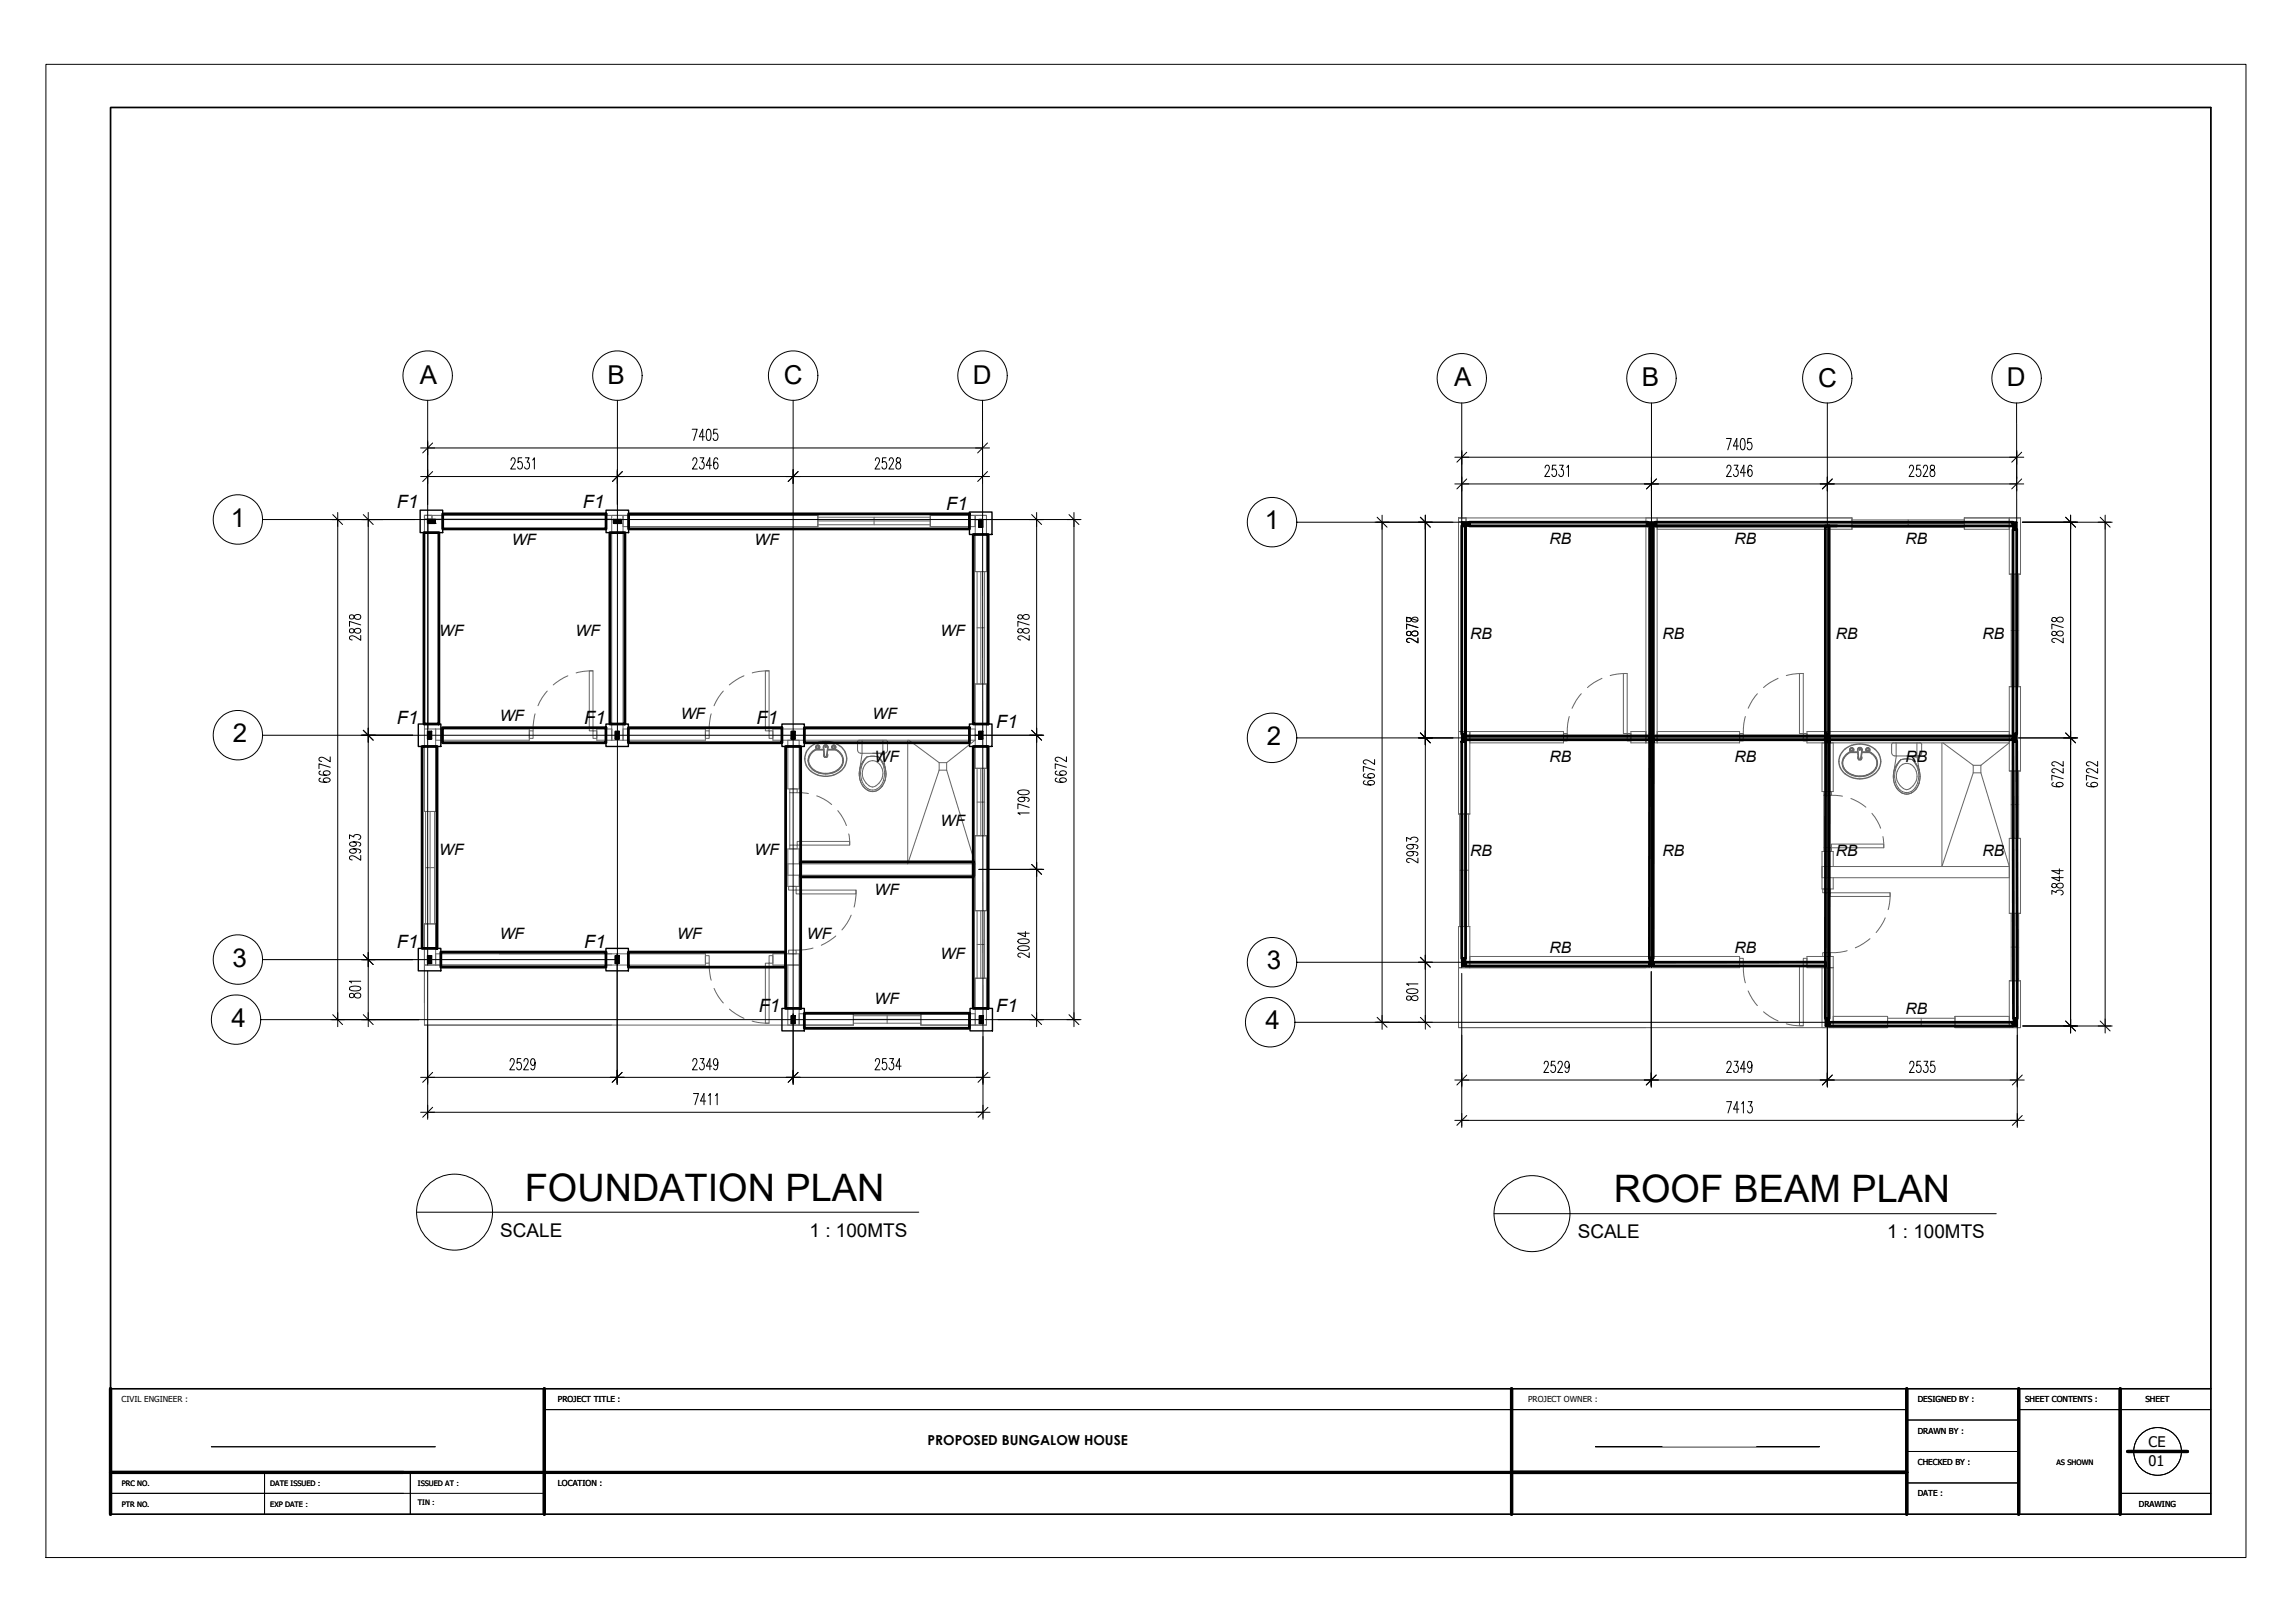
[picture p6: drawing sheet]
<svg xmlns="http://www.w3.org/2000/svg" width="420mm" height="297mm" viewBox="0 0 420 297" stroke-linecap="round" stroke-linejoin="round" font-family="sans-serif">
<defs><g id="words">
<g font-size="6.9">
<text x="96.1" y="219.8">FOUNDATION PLAN</text>
<text x="295.4" y="220">ROOF BEAM PLAN</text>
</g>
<g font-size="4.8">
<text x="76.9" y="70.2">A</text>
<text x="111.2" y="70.2">B</text>
<text x="143.5" y="70.3">C</text>
<text x="178.1" y="70.2">D</text>
<text x="266.2" y="70.7">A</text>
<text x="300.6" y="70.7">B</text>
<text x="332.8" y="70.8">C</text>
<text x="367.4" y="70.7">D</text>
<text x="42.2" y="96.4">1</text>
<text x="231.6" y="96.8">1</text>
<text x="42.6" y="135.9">2</text>
<text x="231.9" y="136.3">2</text>
<text x="42.6" y="176.9">3</text>
<text x="231.9" y="177.4">3</text>
<text x="42.4" y="187.9">4</text>
<text x="231.7" y="188.4">4</text>
</g>
<g font-size="3.5">
<text x="91.6" y="226.4">SCALE</text>
<text x="148.2" y="226.4">1 : 100MTS</text>
<text x="288.8" y="226.6">SCALE</text>
<text x="345.5" y="226.6">1 : 100MTS</text>
</g>
<g font-size="3.4">
<text x="72.7" y="92.9">F1</text>
<text x="106.7" y="92.9">F1</text>
<text x="173.2" y="93.3">F1</text>
<text x="72.7" y="132.6">F1</text>
<text x="107" y="132.6">F1</text>
<text x="138.5" y="132.6">F1</text>
<text x="182.4" y="133.3">F1</text>
<text x="72.7" y="173.4">F1</text>
<text x="107" y="173.4">F1</text>
<text x="138.9" y="185.2">F1</text>
<text x="182.4" y="185.2">F1</text>
</g>
<g font-size="2.9">
<text x="93.7" y="99.7">WF</text>
<text x="138.2" y="99.7">WF</text>
<text x="283.7" y="99.5">RB</text>
<text x="317.6" y="99.5">RB</text>
<text x="348.8" y="99.5">RB</text>
<text x="80.4" y="116.3">WF</text>
<text x="105.4" y="116.3">WF</text>
<text x="172.2" y="116.3">WF</text>
<text x="269.1" y="116.9">RB</text>
<text x="304.4" y="116.9">RB</text>
<text x="336.1" y="116.9">RB</text>
<text x="363" y="116.9">RB</text>
<text x="124.6" y="131.5">WF</text>
<text x="159.7" y="131.5">WF</text>
<text x="91.5" y="132">WF</text>
<text x="160.1" y="139.4">WF</text>
<text x="283.7" y="139.4">RB</text>
<text x="317.6" y="139.4">RB</text>
<text x="348.8" y="139.4">RB</text>
<text x="172.2" y="151.2">WF</text>
<text x="80.4" y="156.5">WF</text>
<text x="138.2" y="156.5">WF</text>
<text x="269.1" y="156.7">RB</text>
<text x="304.4" y="156.7">RB</text>
<text x="336.1" y="156.7">RB</text>
<text x="363" y="156.7">RB</text>
<text x="160.1" y="163.8">WF</text>
<text x="91.5" y="171.9">WF</text>
<text x="124" y="171.9">WF</text>
<text x="147.7" y="171.9">WF</text>
<text x="172.2" y="175.4">WF</text>
<text x="283.7" y="174.4">RB</text>
<text x="317.6" y="174.4">RB</text>
<text x="160.1" y="183.7">WF</text>
<text x="348.8" y="185.5">RB</text>
</g>
<g font-size="2.7">
<text x="393.4" y="264.9">CE</text>
<text x="393.4" y="268.2">01</text>
</g>
<text font-size="2.5" x="169.8" y="264.4">PROPOSED BUNGALOW HOUSE</text>
<g font-size="1.5">
<text x="22.2" y="256.6">CIVIL ENGINEER :</text>
<text x="102.1" y="256.6">PROJECT TITLE :</text>
<text x="279.8" y="256.6">PROJECT OWNER :</text>
<text x="351.1" y="256.6">DESIGNED BY :</text>
<text x="370.7" y="256.6">SHEET CONTENTS :</text>
<text x="392.8" y="256.6">SHEET</text>
<text x="351.1" y="262.4">DRAWN BY :</text>
<text x="351.1" y="268.1">CHECKED BY :</text>
<text x="102.1" y="271.9">LOCATION :</text>
<text x="351.1" y="273.9">DATE :</text>
<text x="391.6" y="275.8">DRAWING</text>
</g>
<g font-size="1.4">
<text x="376.5" y="268.1">AS SHOWN</text>
<text x="22.3" y="271.9">PRC NO.</text>
<text x="22.3" y="275.7">PTR NO.</text>
<text x="49.5" y="271.9">DATE ISSUED :</text>
<text x="49.5" y="275.7">EXP DATE :</text>
<text x="76.5" y="275.5">TIN :</text>
<text x="76.5" y="271.9">ISSUED AT :</text>
</g>
</g></defs>
<!-- layer: Line .1 -->
<g fill="none" stroke="#000" stroke-width=".18">
<path d="M99.7 258h249.4M349.1 259.9h20.5M369.6 258h35.1M20.2 273.3h79.5M38.7 264.8h41M48.4 269.5v7.6M75.1 269.5v7.6M333.1 264.8h-41h41M349.1 265.6h20.5M349.1 271.4h20.5M388.2 273.3h16.5"/>
<circle cx="395" cy="265.6" r="4.4"/>
</g>
<!-- layer: Line .6 -->
<path d="M20.2 254.2v22.9M99.7 254.2v22.9M276.7 254.2v22.9M349.1 254.2v22.9M369.6 254.2v22.9M388.2 254.2v22.9M20.2 269.5h328.9M389.5 265.6h11" fill="none" stroke="#000" stroke-width=".59"/>
<!-- layer: Border -->
<path d="M20.2 19.7h384.5v257.4h-384.5zM20.2 254.2h384.5" fill="none" stroke="#000" stroke-width=".25"/>
<!-- layer: LINES -->
<g fill="none" stroke="#636466" stroke-width=".18">
<path d="M77.7 95h34.3M78.4 94.3h.1M78.4 95v38.4M149.7 96.4v-2.1h-72v39.1M149.7 95.3h20.6M149.7 94.7h20.6M149.7 96h20.6M160 94.7v1.3M178.5 94.3v2.1M180.6 94.3h-10.3v2.1M267 95.5h34.3M267.7 94.8h.1"/>
<path d="M267.7 95.5v38.4M339 96.9v-2.1h-72v39.1M339 95.8h20.6M339 95.2h20.6M339 96.5h20.6M349.3 95.2v1.3M367.9 94.8v2.1M369.9 94.8h-10.3v2.1M178.5 104.6h2.1M178.9 104.6v20.6M178.9 114.9h1.4M179.6 104.6v20.6"/>
<path d="M180.3 104.6v20.6M367.9 105.1h2M368.2 105.1v20.6M368.2 115.4h1.4M368.9 105.1v20.6M369.6 105.1v20.6M112 133.4v2.1M178.5 125.2h2.1M301.3 133.9v2.1M367.9 125.7h2M77.7 148.5h2.1M77.9 148.5v20.6"/>
<path d="M77.9 158.8h1.7M78.7 148.5v20.6M79.6 148.5v20.6M178.5 153h2.1M178.5 140.6h2.1M178.9 140.6v12.4M178.9 146.8h1.4M179.6 140.6v12.4M180.3 140.6v12.4M267 149h2.1M267.2 149v20.6M267.2 159.3h1.7"/>
<path d="M268.1 149v20.6M268.9 149v20.6M367.9 153.4h2M367.9 141.1h2M368.2 141.1v12.3M368.2 147.3h1.4M368.9 141.1v12.3M369.6 141.1v12.3M77.7 176.6h34.3M79.8 169.1h-2.1v18.5h78.5v-2.1M91.4 174.6h20.6M178.5 166.7h2.1"/>
<path d="M178.5 179h2.1M178.9 166.7v12.3M178.9 172.9h1.4M179.6 166.7v12.3M180.3 166.7v12.3M267 177.1h34.3M269.1 169.6h-2.1v18.5h78.6v-2.1M280.8 175.1h20.5M367.9 167.2h2M367.9 179.5h2M368.2 167.2v12.3M368.2 173.3h1.4"/>
<path d="M368.9 167.2v12.3M369.6 167.2v12.3M156.2 186.6h12.4M156.2 185.9h12.4M156.2 187.3h12.4M162.4 185.9v1.4M168.6 185.5v2.1h12M345.6 187.1h12.3M345.6 186.4h12.3M345.6 187.7h12.3M351.7 186.4v1.3M357.9 186v2.1h12"/>
</g>
<!-- layer: wall -->
<g fill="none" stroke="#636466" stroke-width=".18">
<path d="M114.1 96.4h35.6v-2.1h-37.7v41.2M114.1 94.3v41.2M178.5 94.3v10.3h2.1v-10.3h-10.3v2.1h8.2M303.4 96.9h35.6v-2.1h-37.7v41.2M303.4 94.8v41.2M367.9 94.8v10.3h2v-10.3h-10.3v2.1h8.3M79.8 133.4v15.1h-2.1v-15.1h19.2v2.1h-17.1M112 133.4h-2.7v2.1h19.8v-2.1h-15M144.2 135.5v8.9h2.1v-8.9M178.5 125.2h2.1v15.4h-2.1zM178.5 133.4h-37v2.1h37M269.1 133.9v15.1h-2.1v-15.1h19.2v2.1h-17.1"/>
<path d="M301.3 133.9h-2.7v2.1h19.9v-2.1h-15.1M333.6 136v8.9h2v-8.9M367.9 125.7h2v15.4h-2zM367.9 133.9h-37.1v2.1h37.1M144.2 158.1h34.3M146.3 158.1v-2.7h-2.1v6.8h2.1v-2M178.5 153h2.1v13.7h-2.1zM333.6 158.6h34.3M335.6 158.6v-2.8h-2v6.9h2v-2.1M367.9 153.4h2v13.8h-2zM79.8 174.6h49.3v2h-51.4v-7.5h2.1v7.5M144.2 176.6v11h12v-2.1h-9.9"/>
<path d="M144.2 160.2h34.3M146.3 176.6h-4.8v-2h4.8v13M269.1 175.1h49.4v2h-51.5v-7.5h2.1v7.5M333.6 177.1v11h12v-2.1h-10M333.6 160.6h34.3M335.6 177.1h-4.8v-2h4.8v13M178.5 185.5h-9.9v2.1h12v-8.6h-2.1v8.6M367.9 186h-10v2.1h12v-8.6h-2v8.6"/>
</g>
<!-- layer: D-W -->
<g fill="none" stroke="#636466" stroke-width=".18">
<path d="M96.9 133.8h.7v1.3h-.7zM107.9 122.8h.7v11h-.7zM108.6 133.8h.7v1.3h-.7zM129.1 133.8h.7v1.3h-.7zM140.1 122.8h.7v11h-.7zM140.8 133.8h.7v1.3h-.7zM286.2 134.2h.7v1.4h-.7zM297.2 123.3h.7v10.9h-.7zM297.9 134.2h.7v1.4h-.7zM318.5 134.2h.7v1.4h-.7zM329.4 123.3h.7v10.9h-.7zM330.1 134.2h.7v1.4h-.7z"/>
<path d="M129.1 174.9h.7v1.4h-.7zM140.1 176.3h.7v11h-.7zM140.8 174.9h.7v1.4h-.7zM144.4 162.2h1.4v.7h-1.4zM144.4 173.9h1.4v.7h-1.4zM145.8 162.9h10.9v.7h-10.9zM318.5 175.4h.7v1.4h-.7zM329.4 176.8h.7v10.9h-.7zM330.1 175.4h.7v1.4h-.7zM333.7 162.7h1.4v.7h-1.4zM333.7 174.4h1.4v.7h-1.4zM335.1 163.4h10.9v.7h-10.9z"/>
</g>
<!-- layer: dim -->
<g fill="none" stroke="#636466" stroke-width=".18">
<path d="M98 130.6l-.4 2.2v1M100.2 126.5a9.2 9.2 0 0 0-1.7 2.7M104 123.7l-1.5 .8-1.2 .9M108.6 122.8l-1.9 .1-1.2 .3M130.2 130.6l-.4 2.2v1M132.4 126.5a9.2 9.2 0 0 0-1.7 2.7M136.2 123.7l-1.5 .8-1.2 .9M140.8 122.8l-1.8 .1-1.3 .3M287.3 131.1l-.3 1.3-.1 1.8M289.5 127l-.9 1.2-.8 1.4M293.3 124.1l-1.5 .8-1.2 .9M297.9 123.3l-1.8 .1-1.3 .2"/>
<path d="M319.5 131.1l-.2 1.3-.1 1.8M321.7 127l-.9 1.2-.8 1.4M325.5 124.1l-1.5 .8-1.1 .9M330.1 123.3l-1.8 .1-1.3 .2M145.9 145.1l2.1 .1M149.5 145.7a8.5 8.5 0 0 1 2.8 1.5M153.4 148.4l1 1.4 .6 1.3M155.4 152.6l.2 2.1M335.3 145.5l2 .2M338.9 146.1l1.2 .6 1.5 1M342.7 148.9a8.8 8.8 0 0 1 1.6 2.7M344.7 153.1l.2 2.1"/>
<path d="M129.8 176.3v.9l.4 2.2M148.8 173.5l-1.2 .3-1.8 .1M153 171.3l-1.2 .9-1.5 .8M155.8 167.5a9.2 9.2 0 0 1-1.7 2.7M156.7 162.9v.9l-.3 2.2M319.2 176.8l.1 1.8 .2 1.3M338.2 174l-1.3 .3-1.8 .1M342.3 171.8l-1.2 .9-1.4 .8M345.1 168l-.7 1.5-.9 1.2M346 163.4l-.1 1.8-.2 1.3M130.7 180.9l.8 1.5 .9 1.2M133.5 184.7l1.2 .9 1.5 .8"/>
<path d="M137.7 186.9l1.3 .3 1.8 .1M320 181.4l.8 1.4 .9 1.3M322.9 185.2l1.1 .9 1.5 .7M327 187.4l1.3 .2 1.8 .1"/>
</g>
<!-- layer: DOORS -->
<path d="M144.6 154.7h1.3v.7h-1.3zM144.6 144.4h1.3v.7h-1.3zM145.9 154h9.7v.7h-9.7zM333.9 155.2h1.4v.6h-1.4zM333.9 144.9h1.4v.6h-1.4zM335.3 154.5h9.6v.7h-9.6z" fill="none" stroke="#636466" stroke-width=".18"/>
<!-- layer: pt.2 -->
<path d="M144.6 145.1v9.6M333.9 145.5v9.7" fill="none" stroke="#636466" stroke-width=".18"/>
<!-- layer: LAYER 1 -->
<g fill="none" stroke="#636466" stroke-width=".25">
<path d="M148.2 138.3l-.2 .9 .2 .9M148.4 136.6a2.88 2.88 0 0 0 0 4.5M148.5 136.6a4.3 4.3 0 0 1 6.2 1.1 3.2 3.2 0 0 1-2.8 4.3 4.3 4.3 0 0 1-3.4-.9M149.3 137.2h1.5M149.3 137.1l-.6 .5-.5 .7M150.7 136.8l.3 1.7h.2h.2l.2-1.7M150.8 136.8a.41 .41 0 0 1 .4-.5 .41 .41 0 0 1 .4 .5M150.9 138l-.1 .3 .1 .2M151 138.6h.3M151.4 138l.1 .3-.1 .2M151.5 137.2h1.5M153 137.1l.7 .5 .5 .7"/>
<path d="M154.2 138.3l.2 .9-.2 .9M338.2 137.9a2.1 2.1 0 0 0 0 3.5M339 136.4a4.6 4.6 0 0 1 3 0M339 136.4a3 3 0 0 0-2.3 2.9 3 3 0 0 0 2.3 3 4 4 0 0 0 5.2-2.3 3.1 3.1 0 0 0-2.2-3.6M340.1 137.3l.2 1.7M340.1 137.3a.41 .41 0 0 1 .4-.5 .41 .41 0 0 1 .4 .5l-.2 1.7M340.1 137.6h-1.4l-.5 .3M340.2 138.4a.36 .36 0 0 0 0 .5 .36 .36 0 0 0 .5 0 .36 .36 0 0 0 .1-.5M340.4 139h.2M340.8 137.6h1.5a2.17 2.17 0 0 1 .5 3.8M148.2 140.1a2.98 2.98 0 0 0 1.7 1.4M149.9 141.4a4.2 4.2 0 0 0 2.5 0"/>
<path d="M154.2 140.1a2.98 2.98 0 0 1-1.8 1.4M338.2 141.4a3.9 3.9 0 0 0 4.6 0"/>
<circle cx="149.7" cy="136.7" r=".37"/>
<circle cx="151.2" cy="136.6" r=".14"/>
<circle cx="152.6" cy="136.7" r=".37"/>
<circle cx="339" cy="137.2" r=".37"/>
<circle cx="340.5" cy="137.1" r=".14"/>
<circle cx="342" cy="137.2" r=".37"/>
</g>
<!-- layer: hatch -->
<g fill="none" stroke="#636466" stroke-width=".25">
<path d="M149.4 136.6v.2M149.6 137h.2M149.6 136.4h.2M150 136.6v.2M150.8 136.8l.1 1.7M150.8 136.8a.39 .39 0 0 1 .4-.5 .39 .39 0 0 1 .4 .5M150.8 137.2h-1.4a2.13 2.13 0 0 0-1.4 2.2 2.13 2.13 0 0 0 1.7 1.9l.2 .1M150.9 138.1v.3M151 138.5h.4M151.4 138.1v.3M151.5 137.2h1.5a2.13 2.13 0 0 1 1.3 2.2 2.13 2.13 0 0 1-1.6 1.9 4.1 4.1 0 0 1-2.8 .1M151.6 136.8l-.2 1.7"/>
<path d="M152.3 136.6v.2M152.5 136.4h.3M152.5 137h.3M153 136.6v.2M337.6 138.8a2 2 0 0 0 .7 2.5M338.3 138l-.7 .8M338.7 137.7h1.4M338.7 137.7l-.4 .3M338.7 137.1v.2M338.9 137.5h.2M338.9 136.9h.2M339.3 137.1v.2"/>
<path d="M340.1 137.3l.2 1.7M340.1 137.3a.39 .39 0 0 1 .4-.5 .39 .39 0 0 1 .4 .5l-.2 1.7M340.2 138.6l.1 .3M340.3 139h.1M340.3 139h.4M340.8 138.6l-.1 .3M340.8 137.7h1.5l.6 .5 .5 .6M341.7 137.1v.2M341.8 136.9h.3M341.8 137.5h.3M342.3 137.1v.2M343.4 138.8a2.25 2.25 0 0 1-1.7 3"/>
<path d="M338.3 141.3l.9 .5M339.2 141.9a4.1 4.1 0 0 0 2.5 0"/>
<circle cx="149.7" cy="136.7" r=".33"/>
<circle cx="149.7" cy="136.7" r=".24"/>
<circle cx="152.6" cy="136.7" r=".33"/>
<circle cx="152.6" cy="136.7" r=".24"/>
<circle cx="339" cy="137.2" r=".33"/>
<circle cx="339" cy="137.2" r=".24"/>
<circle cx="342" cy="137.2" r=".33"/>
<circle cx="342" cy="137.2" r=".24"/>
</g>
<!-- layer: LAYER 1 -->
<g fill="none" stroke="#636466" stroke-width=".18">
<path d="M157 135.7v1.6M157 137.3l.1 .3 .5 .2 4.3 .1M157 135.7l.3-.2h5l.2 .2v1.6l-.3 .5h-.3M157.8 137.9l-.4 2.8M158 139.3a4.1 4.1 0 0 0-.5 3.6M158.6 138.6l-.6 .8M158.7 138.6l.8-.2a2 2 0 0 1 2.3 1.4l.2 .6M161.1 139.9l.4 .8M161.1 139.9a1.76 1.76 0 0 0-2-.6 1.76 1.76 0 0 0-1.2 1.7v.6l.1 .8M161.2 137.9v.2h.7v-.2M161.7 138.1l.4 2.6M346.3 136.2v1.6"/>
<path d="M346.3 137.8l.1 .3 .5 .2M346.6 136h4.9l.3 .2M346.6 136l-.3 .2M346.9 138.4h4.4v.2h-.7v-.2M347.2 138.4l-.5 2.8M348.4 139.9a1.79 1.79 0 0 1 2.4 1.3M348.4 139.9l-.5 .3-.6 1M351 138.6l.4 2.6M351.8 136.2v1.6l-.3 .5h-.2M157.5 142.9l.5 1M158 142.4l.6 .9M158 143.9a2.04 2.04 0 0 0 3.5 0"/>
<path d="M158.6 143.3a1.33 1.33 0 0 0 2.3 0M161.5 140.7l.1 .9M161.5 142.4l-.6 .9M161.6 141.6l-.1 .8M162 142.9l-.5 1M162 140.4a4.2 4.2 0 0 1 0 2.5M347.3 142.9a2.37 2.37 0 0 0 2 1.6l.4-.2M347.3 141.2l-.1 .9 .1 .8M350.2 143.8l-.5 .5M350.8 144.4a4.1 4.1 0 0 0-.6-5.3l-.9-.2a2.04 2.04 0 0 0-2.3 1.4 3.5 3.5 0 0 0 1.8 5 2.13 2.13 0 0 0 2-.9M350.8 141.2a2.67 2.67 0 0 1-.5 2.6"/>
</g>
<!-- layer: hatch -->
<path d="M157.8 135.5v2.4M158.7 138.6a3.9 3.9 0 0 0 .3 5.8M160.8 138.6a4.1 4.1 0 0 1 0 5.6l-.2 .2M161.6 135.5v2.4M347.1 136v2.4M348 139.1l-.2 .2a4.3 4.3 0 0 0-.9 2.9M350.2 139.1a4.3 4.3 0 0 1 .9 4.2M350.9 136v2.4M159 144.4l.8 .2 .8-.2M346.9 142.2v.3a2.36 2.36 0 0 0 2.7 2.5 2.43 2.43 0 0 0 1.5-1.7" fill="none" stroke="#636466" stroke-width=".18"/>
<!-- layer: PDF2_Hidden 3 -->
<g fill="none" stroke="#636466" stroke-width=".18">
<path d="M166.2 135.5v22.6l5.7-17.1M166.4 135.5l5.5 4.1M171.9 139.6h1.4M171.9 139.6v1.4M173.3 139.6v1.4M178.5 135.5l-5.2 4.1M355.5 136v22.6l5.8-17.2M355.7 135.9l5.6 4.2M367.9 135.9l-5.3 4.2M171.9 141h1.4M173.3 141l5.2 17.1M361.3 141.4h1.3"/>
<path d="M361.3 140.1h1.3M361.3 140.1v1.3M362.6 140.1v1.3M362.6 141.4l5.3 17.2"/>
</g>
<!-- layer: WATER LINE -->
<path d="M77.7 94.3h1.4v.7h-1.4zM267 94.8h1.4v.7h-1.4z" fill="none" stroke="#636466" stroke-width=".18"/>
<!-- layer: . -->
<path d="M77.7 94.3h.1M78.4 94.3h.1M79.1 95h.1M267 94.8h.1M267.7 94.8h.1M268.4 95.5h.1" fill="none" stroke="#636466" stroke-width=".18"/>
<!-- layer: WATER LINE -->
<g fill="none" stroke="#000" stroke-width=".3">
<path d="M78.3 95.1h1.4v.7h-1.4zM79.7 95.1v.7M112.3 95.1h1.4v.7h-1.4zM113.7 95.1v.7M179.2 95.1h.7v1.4h-.7zM179.2 96.5h.7M267.6 95.6h1.4v.7h-1.4zM269 95.6v.7M301.7 95.6h1.3v.7h-1.3zM303 95.6v.7M368.5 95.6h.7v1.3h-.7zM368.5 96.9h.7"/>
<path d="M78.3 133.9h.7v1.3h-.7zM78.3 135.2h.7M112.6 133.9h.7v1.3h-.7zM112.6 135.2h.7M144.9 133.9h.6v1.3h-.6zM144.9 135.2h.6M179.2 133.9h.7v1.3h-.7zM179.2 135.2h.7M267.6 134.4h.7v1.3h-.7zM267.6 135.7h.7M302 134.4h.7v1.3h-.7zM302 135.7h.7"/>
<path d="M334.2 134.4h.7v1.3h-.7zM334.2 135.7h.7M368.5 134.4h.7v1.3h-.7zM368.5 135.7h.7M78.3 174.9h.7v1.4h-.7zM78.3 176.3h.7M112.6 174.9h.7v1.4h-.7zM112.6 176.3h.7M267.6 175.4h.7v1.4h-.7zM267.6 176.8h.7M302 175.4h.7v1.4h-.7zM302 176.8h.7"/>
<path d="M144.9 185.9h.6v1.4h-.6zM144.9 187.3h.6M179.3 185.9h.7v1.4h-.7zM179.3 187.3h.7M334.2 186.4h.7v1.4h-.7zM334.2 187.8h.7M368.6 186.4h.7v1.4h-.7zM368.6 187.8h.7"/>
</g>
<!-- layer: . -->
<g fill="none" stroke="#000" stroke-width=".18">
<path d="M78.3 95.1h.1M78.4 95.1l-.1 .1M78.5 95.1l-.2 .2M78.6 95.1l-.3 .2M78.6 95.1l-.3 .3M78.7 95.1l-.4 .4M78.8 95.1l-.5 .5M78.9 95.1l-.6 .6M79 95.1l-.7 .7M79.1 95.1l-.7 .7 .7-.7M79.2 95.1l-.7 .7M79.3 95.1l-.7 .7"/>
<path d="M79.4 95.1l-.7 .7M79.5 95.1l-.7 .7M79.5 95.1l-.6 .7M79.6 95.1l-.7 .7M79.7 95.8h.1M79.7 95.1l-.7 .7M79.7 95.2l-.6 .6M79.7 95.3l-.5 .5M79.7 95.4l-.4 .4M79.7 95.4l-.3 .4M79.7 95.5l-.3 .3M79.7 95.6l-.2 .2"/>
<path d="M79.7 95.7l-.1 .1M112.4 95.1h-.1M112.4 95.1l-.1 .1M112.5 95.1l-.2 .1M112.5 95.1l-.2 .2M112.6 95.1l-.3 .2M112.7 95.1l-.4 .3M112.7 95.1l-.4 .4M112.8 95.1l-.5 .4M112.8 95.1l-.5 .5M112.9 95.1l-.6 .6M113 95.1l-.7 .6"/>
<path d="M113 95.1l-.6 .7M113.1 95.1l-.7 .7M113.2 95.1l-.7 .7 .7-.7M113.3 95.1l-.7 .7M113.4 95.1l-.7 .7M113.5 95.1l-.7 .7M113.6 95.1l-.7 .7M113.6 95.1l-.6 .7M113.7 95.8h.1M113.7 95.1l-.7 .7M113.7 95.2l-.6 .6M113.7 95.2l-.5 .6"/>
<path d="M113.7 95.3l-.5 .5M113.7 95.3l-.4 .5M113.7 95.4l-.4 .4M113.7 95.4l-.3 .4M113.7 95.5l-.2 .3M113.7 95.6l-.2 .2M113.7 95.6l-.1 .2M113.7 95.7l-.1 .1M179.2 95.1l.7 .7M179.2 95.2l.7 .6M179.2 95.2l.7 .7M179.2 95.3l.7 .7"/>
<path d="M179.2 95.4l.7 .7M179.2 95.5l.7 .6M179.2 95.5l.7 .7M179.2 95.6l.7 .7M179.2 95.7l.7 .7M179.2 95.8l.7 .7M179.2 95.8l.6 .7M179.2 95.9l.6 .6M179.2 96l.5 .5M179.2 96l.4 .5M179.2 96.1l.4 .4M179.2 96.1l.3 .4"/>
<path d="M179.2 96.2l.3 .3M179.2 96.3l.2 .2M179.2 96.4l.1 .1M179.2 96.4v.1M179.3 95.1l.6 .6M179.4 95.1l.5 .5M179.5 95.1l.4 .4M179.6 95.1l.3 .3M179.6 95.1l.3 .2M179.7 95.1l.2 .2M179.7 95.1l.2 .1M179.8 95.1l.1 .1"/>
<path d="M179.9 95.1h.1M267.6 95.6h.1M267.7 95.6h-.1M267.8 95.6l-.2 .1M267.8 95.6l-.2 .2M267.9 95.6l-.3 .2M267.9 95.6l-.3 .3M268 95.6l-.4 .4M268.1 95.6l-.5 .4M268.1 95.6l-.5 .5M268.2 95.6l-.6 .5M268.2 95.6l-.6 .6"/>
<path d="M268.3 95.6l-.7 .7M268.4 95.6l-.7 .7M268.4 95.6l-.6 .7M268.5 95.6l-.7 .7M268.6 95.6l-.7 .7M268.7 95.6l-.7 .7M268.8 95.6l-.7 .7M268.9 95.6l-.7 .7M269 96.3h.1M269 95.6l-.7 .7M269 95.6l-.6 .7M269 95.7l-.6 .6"/>
<path d="M269 95.7l-.5 .6M269 95.8l-.4 .5M269 95.9l-.4 .4M269 95.9l-.3 .4M269 96l-.3 .3M269 96.1l-.2 .2M269 96.1l-.1 .2M269 96.2l-.1 .1M301.7 95.6h.1M301.8 95.6l-.1 .1M301.9 95.6l-.2 .2M302 95.6l-.3 .3"/>
<path d="M302 95.6l-.3 .4M302.1 95.6l-.4 .4M302.2 95.6l-.5 .5M302.3 95.6l-.6 .7M302.4 95.6l-.7 .7M302.5 95.6l-.7 .7M302.5 95.6l-.6 .7M302.6 95.6l-.7 .7M302.7 95.6l-.7 .7M302.8 95.6l-.7 .7M302.9 95.6l-.7 .7M303 95.6l-.7 .7"/>
<path d="M303 96.3h.1M303 95.6l-.6 .7M303 95.7l-.5 .6M303 95.8l-.4 .5M303 95.9l-.3 .4M303 96l-.2 .3M303 96.1l-.2 .2M303 96.1l-.1 .2M303 96.2v.1M368.5 96.9h.1M368.5 95.6l.7 .7M368.5 95.7l.7 .7"/>
<path d="M368.5 95.8l.7 .6M368.5 95.8l.7 .7M368.5 95.9l.7 .7M368.5 96l.7 .7M368.5 96.1l.7 .7M368.5 96.2l.7 .7M368.5 96.3l.7 .6M368.5 96.3l.6 .6M368.5 96.4l.6 .5M368.5 96.4l.5 .5M368.5 96.5l.5 .4M368.5 96.6l.4 .3"/>
<path d="M368.5 96.7l.3 .2M368.5 96.7l.2 .2M368.5 96.8l.2 .1M368.6 95.6l.6 .6M368.6 95.6l.6 .5M368.7 95.6l.5 .5M368.8 95.6l.4 .4M368.9 95.6l.3 .3M369 95.6l.2 .2M369.1 95.6l.1 .1M369.1 95.6h.1M369.2 95.6h.1"/>
<path d="M78.3 135.2h.1M78.3 133.9l.7 .7M78.3 134l.7 .7M78.3 134.1l.7 .7M78.3 134.2l.7 .7M78.3 134.3l.7 .7M78.3 134.4l.7 .7M78.3 134.5l.7 .7M78.3 134.6l.7 .6M78.3 134.6l.6 .6M78.3 134.7l.6 .5M78.3 134.8l.5 .4"/>
<path d="M78.3 134.8l.4 .4M78.3 134.9l.4 .3M78.3 135l.2 .2M78.3 135.1l.2 .1M78.3 135.1l.1 .1M78.4 133.9l.6 .6M78.4 133.9l.6 .5M78.5 133.9l.5 .4M78.6 133.9l.4 .4M78.7 133.9l.3 .3M78.7 133.9l.3 .2M78.8 133.9l.2 .2"/>
<path d="M78.8 133.9l.2 .1M78.9 133.9h.1M79 133.9h.1M112.6 135.2h.1M112.6 133.9l.7 .7M112.6 134l.7 .7M112.6 134.1l.7 .7M112.6 134.2l.7 .7M112.6 134.3l.7 .7M112.6 134.4l.7 .7M112.6 134.5l.7 .7M112.6 134.6l.7 .6"/>
<path d="M112.6 134.7l.6 .5M112.6 134.8l.5 .4M112.6 134.9l.4 .3M112.6 135l.3 .2M112.6 135.1l.2 .1M112.7 133.9l.6 .6M112.8 133.9l.5 .5M112.9 133.9l.4 .4M113 133.9l.3 .3M113.1 133.9l.2 .2M113.2 133.9l.1 .1M113.3 133.9h.1"/>
<path d="M144.9 135.2h.1M144.9 133.9l.6 .7M144.9 134l.6 .7M144.9 134.1l.6 .7M144.9 134.2l.6 .7M144.9 134.3l.6 .7M144.9 134.4l.6 .7M144.9 134.5l.6 .7M144.9 134.6l.6 .6M144.9 134.7l.5 .5M144.9 134.8l.5 .4M144.9 134.8l.4 .4"/>
<path d="M144.9 134.9l.3 .3M144.9 135l.2 .2M144.9 135.1l.2 .1M144.9 135.1l.1 .1M144.9 133.9l.6 .6M145 133.9l.5 .5M145.1 133.9l.4 .4M145.2 133.9l.3 .4M145.2 133.9l.3 .3M145.3 133.9l.2 .2M145.4 133.9l.1 .2M145.4 133.9l.1 .1"/>
<path d="M145.5 133.9h.1M179.2 133.9l.7 .7M179.2 134l.7 .7M179.2 134.1l.7 .7M179.2 134.2l.7 .7M179.2 134.3l.7 .7M179.2 134.4l.7 .7M179.2 134.5l.7 .7M179.2 134.6l.7 .6M179.2 134.6l.6 .6M179.2 134.7l.6 .5M179.2 134.8l.5 .4"/>
<path d="M179.2 134.8l.4 .4M179.2 134.9l.4 .3M179.2 134.9l.3 .3M179.2 135l.3 .2M179.2 135.1l.2 .1M179.2 135.1l.1 .1M179.2 135.2h.1M179.3 133.9l.6 .6M179.3 133.9l.6 .5M179.4 133.9l.5 .5M179.5 133.9l.4 .4M179.6 133.9l.3 .3"/>
<path d="M179.6 133.9l.3 .2M179.7 133.9l.2 .2M179.7 133.9l.2 .1M179.8 133.9h.1M179.9 133.9h.1M267.6 134.4l.7 .7M267.6 134.5l.7 .7M267.6 134.6l.7 .7M267.6 134.7l.7 .7M267.6 134.8l.7 .7M267.6 134.9l.7 .6M267.6 134.9l.7 .7"/>
<path d="M267.6 135l.7 .7M267.6 135.1l.7 .6M267.6 135.1l.6 .6M267.6 135.2l.6 .5M267.6 135.2l.5 .5M267.6 135.3l.5 .4M267.6 135.3l.4 .4M267.6 135.4l.3 .3M267.6 135.5l.3 .2M267.6 135.5l.2 .2M267.6 135.6l.2 .1M267.6 135.7h.1"/>
<path d="M267.7 134.4l.6 .6M267.7 134.4l.6 .5M267.8 134.4l.5 .5M267.9 134.4l.4 .4M267.9 134.4l.4 .3M268 134.4l.3 .3M268 134.4l.3 .2M268.1 134.4l.2 .2M268.2 134.4l.1 .1M268.2 134.4h.1M268.3 134.4h.1M302 135.7h.1"/>
<path d="M302 134.4l.7 .7M302 134.5l.7 .7M302 134.6l.7 .7M302 134.7l.7 .7M302 134.8l.7 .7M302 134.9l.7 .6M302 134.9l.7 .7M302 135l.7 .7M302 135.1l.7 .6M302 135.1l.6 .6M302 135.2l.5 .5M302 135.3l.4 .4"/>
<path d="M302 135.3l.3 .4M302 135.4l.3 .3M302 135.5l.2 .2M302 135.6l.1 .1M302 134.4l.7 .6M302.1 134.4l.6 .5M302.2 134.4l.5 .4M302.3 134.4l.4 .3M302.4 134.4l.3 .2M302.5 134.4l.2 .2M302.5 134.4l.2 .1M302.6 134.4h.1"/>
<path d="M334.2 135.7h.1M334.2 134.4l.7 .7M334.2 134.5l.7 .7M334.2 134.6l.7 .7M334.2 134.7l.7 .7M334.2 134.8l.7 .7M334.2 134.9l.7 .6M334.2 134.9l.7 .7M334.2 135l.7 .7M334.2 135.1l.7 .6M334.2 135.1l.6 .6M334.2 135.2l.6 .5"/>
<path d="M334.2 135.2l.5 .5M334.2 135.3l.4 .4M334.2 135.4l.3 .3M334.2 135.5l.2 .2M334.2 135.6l.1 .1M334.2 134.4l.7 .6M334.3 134.4l.6 .5M334.4 134.4l.5 .5M334.4 134.4l.5 .4M334.5 134.4l.4 .3M334.6 134.4l.3 .2M334.7 134.4l.2 .2"/>
<path d="M334.7 134.4l.2 .1M334.8 134.4h.1M334.9 134.4h.1M368.5 135.7h.1M368.5 134.4l.7 .7M368.5 134.5l.7 .7M368.5 134.6l.7 .7M368.5 134.7l.7 .7M368.5 134.8l.7 .7M368.5 134.9l.7 .6M368.5 134.9l.7 .7M368.5 135l.7 .7"/>
<path d="M368.5 135.1l.7 .6M368.5 135.1l.6 .6M368.5 135.2l.6 .5M368.5 135.2l.5 .5M368.5 135.3l.5 .4M368.5 135.3l.4 .4M368.5 135.4l.4 .3M368.5 135.5l.3 .2M368.5 135.5l.2 .2M368.5 135.6l.2 .1M368.6 134.4l.6 .6M368.6 134.4l.6 .5"/>
<path d="M368.7 134.4l.5 .5M368.8 134.4l.4 .4M368.8 134.4l.4 .3M368.9 134.4l.3 .3M369 134.4l.2 .2M369.1 134.4l.1 .1M369.1 134.4h.1M369.2 134.4h.1M78.3 176.3h.1M78.3 174.9l.7 .7M78.3 175l.7 .7M78.3 175.1l.7 .7"/>
<path d="M78.3 175.2l.7 .7M78.3 175.3l.7 .7M78.3 175.4l.7 .7M78.3 175.5l.7 .7M78.3 175.6l.7 .6M78.3 175.6l.7 .7M78.3 175.7l.6 .6M78.3 175.8l.6 .5M78.3 175.8l.5 .5M78.3 175.9l.4 .4M78.3 176l.3 .3M78.3 176.1l.2 .2"/>
<path d="M78.3 176.2l.1 .1M78.4 174.9l.6 .7M78.4 174.9l.6 .6M78.5 174.9l.5 .5M78.6 174.9l.4 .4M78.7 174.9l.3 .4M78.7 174.9l.3 .3M78.8 174.9l.2 .2M78.9 174.9l.1 .1M79 174.9h.1M112.6 176.3h.1M112.6 174.9l.7 .7"/>
<path d="M112.6 175l.7 .7M112.6 175.1l.7 .7M112.6 175.2l.7 .7M112.6 175.3l.7 .7M112.6 175.4l.7 .7M112.6 175.5l.7 .7M112.6 175.6l.7 .6M112.6 175.6l.7 .7M112.6 175.7l.7 .6M112.6 175.8l.6 .5M112.6 175.8l.5 .5M112.6 175.9l.5 .4"/>
<path d="M112.6 175.9l.4 .4M112.6 176l.4 .3M112.6 176.1l.3 .2M112.6 176.1l.2 .2M112.6 176.2l.2 .1M112.6 176.2l.1 .1M112.7 174.9l.6 .7M112.8 174.9l.5 .6M112.8 174.9l.5 .5M112.9 174.9l.4 .5M112.9 174.9l.4 .4M113 174.9l.3 .4"/>
<path d="M113.1 174.9l.2 .3M113.1 174.9l.2 .2M113.2 174.9l.1 .2M113.3 174.9v.1M113.3 174.9h.1M267.6 175.4l.7 .7M267.6 175.5l.7 .7M267.6 175.6l.7 .7M267.6 175.7l.7 .7M267.6 175.8l.7 .7M267.6 175.9l.7 .6M267.6 175.9l.7 .7"/>
<path d="M267.6 176l.7 .7M267.6 176.1l.7 .6M267.6 176.1l.7 .7M267.6 176.2l.6 .6M267.6 176.3l.5 .5M267.6 176.4l.4 .4M267.6 176.5l.3 .3M267.6 176.6l.2 .2M267.6 176.7l.2 .1M267.6 176.7l.1 .1M267.6 176.8h.1M267.7 175.4l.6 .7"/>
<path d="M267.7 175.4l.6 .6M267.8 175.4l.5 .5M267.9 175.4l.4 .5M267.9 175.4l.4 .4M268 175.4l.3 .3M268.1 175.4l.2 .2M268.2 175.4l.1 .2M268.2 175.4l.1 .1M268.3 175.4h.1M302 176.8h.1M302 175.4l.7 .7M302 175.5l.7 .7"/>
<path d="M302 175.6l.7 .7M302 175.7l.7 .7M302 175.8l.7 .7M302 175.9l.7 .6M302 175.9l.7 .7M302 176l.7 .7M302 176.1l.7 .6M302 176.1l.7 .7M302 176.2l.6 .6M302 176.2l.5 .6M302 176.3l.5 .5M302 176.3l.4 .5"/>
<path d="M302 176.4l.3 .4M302 176.5l.3 .3M302 176.5l.2 .3M302 176.6l.2 .2M302 176.7l.1 .1M302 176.7v.1M302.1 175.4l.6 .6M302.1 175.4l.6 .5M302.2 175.4l.5 .5M302.3 175.4l.4 .4M302.4 175.4l.3 .3M302.5 175.4l.2 .2"/>
<path d="M302.6 175.4l.1 .1M302.6 175.4h.1M144.9 187.3h.1M144.9 185.9l.6 .7M144.9 186l.6 .7M144.9 186.1l.6 .6M144.9 186.1l.6 .7M144.9 186.2l.6 .7M144.9 186.3l.6 .7M144.9 186.4l.6 .7M144.9 186.5l.6 .7M144.9 186.6l.6 .7"/>
<path d="M144.9 186.7l.6 .6M144.9 186.7l.5 .6M144.9 186.8l.5 .5M144.9 186.9l.4 .4M144.9 186.9l.3 .4M144.9 187l.3 .3M144.9 187l.2 .3M144.9 187.1l.2 .2M144.9 187.2l.1 .1M144.9 187.2v.1M144.9 185.9l.6 .6M145 185.9l.5 .6"/>
<path d="M145 185.9l.5 .5M145.1 185.9l.4 .5M145.2 185.9l.3 .4M145.3 185.9l.2 .3M145.4 185.9l.1 .2M145.5 185.9v.1M145.5 185.9h.1M179.3 187.3h.1M179.3 186l.7 .7M179.3 186.1l.7 .6M179.3 186.1l.7 .7M179.3 186.2l.7 .7"/>
<path d="M179.3 186.3l.7 .7M179.3 186.4l.7 .7M179.3 186.5l.7 .7M179.3 186.6l.7 .7M179.3 186.7l.6 .6M179.3 186.8l.5 .5M179.3 186.9l.4 .4M179.3 187l.3 .3M179.3 187.1l.2 .2M179.3 187.2l.1 .1M179.4 185.9l.6 .6M179.5 185.9l.5 .5"/>
<path d="M179.6 185.9l.4 .4M179.7 185.9l.3 .4M179.7 185.9l.3 .3M179.8 185.9l.2 .2M179.9 185.9l.1 .2M179.9 185.9l.1 .1M180 185.9h.1M180 186.5l-.7-.6 .7 .7M334.2 186.4l.7 .7M334.2 186.5l.7 .7M334.2 186.6l.7 .7M334.2 186.7l.7 .7"/>
<path d="M334.2 186.8l.7 .7M334.2 186.9l.7 .7M334.2 187l.7 .6M334.2 187l.7 .7M334.2 187.1l.7 .7M334.2 187.2l.6 .6M334.2 187.3l.5 .5M334.2 187.3l.4 .5M334.2 187.4l.4 .4M334.2 187.5l.3 .3M334.2 187.5l.2 .3M334.2 187.6l.1 .2"/>
<path d="M334.2 187.7l.1 .1M334.2 187.8h.1M334.2 186.4l.7 .6M334.3 186.4l.6 .6M334.4 186.4l.5 .5M334.4 186.4l.5 .4M334.5 186.4l.4 .3M334.6 186.4l.3 .3M334.7 186.4l.2 .2M334.7 186.4l.2 .1M334.8 186.4l.1 .1M334.9 186.4h.1"/>
<path d="M368.6 187.8h.1M368.6 186.4l.7 .7M368.6 186.5l.7 .7M368.6 186.6l.7 .7M368.6 186.7l.7 .7M368.6 186.8l.7 .7M368.6 186.9l.7 .7M368.6 187l.7 .6M368.6 187l.7 .7M368.6 187.1l.7 .7M368.6 187.2l.7 .6M368.6 187.2l.6 .6"/>
<path d="M368.6 187.3l.5 .5M368.6 187.4l.4 .4M368.6 187.5l.3 .3M368.6 187.6l.2 .2M368.6 187.6l.1 .2M368.6 187.7l.1 .1M368.7 186.4l.6 .6M368.8 186.4l.5 .5M368.9 186.4l.4 .4M369 186.4l.3 .3M369.1 186.4l.2 .2M369.2 186.4l.1 .1"/>
<path d="M369.3 186.4h.1"/>
</g>
<!-- layer: wall -->
<g fill="none" stroke="#000" stroke-width=".51">
<path d="M77.6 97.5h2.7v35h-2.7zM81 94.1h30v2.7h-30zM111.7 97.5h2.7v35h-2.7zM115.1 94.1h62.4v2.7h-62.4zM178.2 97.8h2.7v34.7h-2.7zM268.3 96.3v38.1h-.7v-38.1h.7v38.1M269 95.6h32.7v.7h-32.7zM302 96.3h.7v38.1h-.7zM303 95.6h65.5v.7h-65.5zM303 96.3h33.3M334.2 96.3h.7v38.1h-.7zM368.5 96.9h.7v37.5h-.7z"/>
<path d="M77.3 136.6h2.7v37h-2.7zM81 133.2h29.9v2.7h-29.9zM115 133.2h28.2v2.7h-28.2zM143.8 136.6h2.8v48h-2.8zM147.3 133.2h30.2v2.7h-30.2zM178.2 136.6h2.7v48h-2.7zM267.6 135.7h.7v39.7h-.7zM268.3 134.7h33.7v.7h-33.7zM302 135.7h.7v39.7h-.7zM302.7 134.7h31.5v.7h-31.5zM334.2 135.7h.7v50.7h-.7zM334.9 134.7h33.6v.7h-33.6z"/>
<path d="M368.5 135.7h.7l.1 50.7h-.7zM146.6 157.7h31.6v2.8h-31.6zM80.7 174.3h30.2v2.7h-30.2zM115 174.3h28.8v2.7h-28.8zM268.3 176.1h33.7v.7h-33.7zM302.7 176.1h31.5v.7h-31.5zM147.3 185.4h30.2v2.8h-30.2zM334.9 187.1h33.6v.7h-33.6z"/>
</g>
<!-- layer: BUBBLE GRID -->
<g fill="none" stroke="#000" stroke-width=".18">
<path d="M78.3 73.3v103.3M113 73.3v103.3M145.2 73.3v112.6M179.9 73.3l.1 112.6M267.6 73.8v103.3M302.3 73.8v103.3M334.5 73.8v112.6M369.2 73.8l.1 112.6M48.1 95.1a4.5 4.5 0 0 1-6.6 4 4.5 4.5 0 0 1-.6-7.7 4.5 4.5 0 0 1 7.1 3.1l.1 .6h131.1M237.4 95.6a4.5 4.5 0 0 1-6.6 4 4.5 4.5 0 0 1-.5-7.7 4.5 4.5 0 0 1 7.1 3v.7h131.1M48.1 134.6a4.5 4.5 0 0 1-6.6 4 4.5 4.5 0 0 1-.6-7.7 4.5 4.5 0 0 1 7.1 3l.1 .7h131.1M237.4 135.1a4.5 4.5 0 0 1-6.6 4 4.5 4.5 0 0 1-.5-7.8 4.5 4.5 0 0 1 7.1 3.1v.7h131.1"/>
<path d="M48.1 175.6a4.5 4.5 0 0 1-6.6 4 4.5 4.5 0 0 1-.6-7.7 4.5 4.5 0 0 1 7.1 3.1l.1 .6h64.5M237.4 176.1a4.5 4.5 0 0 1-6.6 4 4.5 4.5 0 0 1-.5-7.7 4.5 4.5 0 0 1 7.1 3.1v.6h64.6M47.7 186.6a4.5 4.5 0 0 1-6.6 4 4.5 4.5 0 0 1-.5-7.7 4.5 4.5 0 0 1 7.1 3.1v.6h131.6M237.1 187.1a4.5 4.5 0 0 1-6.6 4 4.5 4.5 0 0 1-.6-7.7 4.5 4.5 0 0 1 7.1 3.1l.1 .6h131.5"/>
<circle cx="78.3" cy="68.7" r="4.5"/>
<circle cx="113" cy="68.7" r="4.5"/>
<circle cx="145.2" cy="68.7" r="4.5"/>
<circle cx="179.9" cy="68.7" r="4.5"/>
<circle cx="267.6" cy="69.2" r="4.5"/>
<circle cx="302.3" cy="69.2" r="4.5"/>
<circle cx="334.5" cy="69.2" r="4.5"/>
<circle cx="369.2" cy="69.2" r="4.5"/>
</g>
<!-- layer: LINES -->
<g fill="none" stroke="#000" stroke-width=".18">
<path d="M126.7 78.6h.9l-.6 2M129 79.9h-1l.7-1.3v2M129.5 78.7l.3-.1a1.37 1.37 0 0 1 .3 1.6l-.1 .3-.3 .1a1.31 1.31 0 0 1-.4-1.6zM131.3 78.6h-.6l-.1 .8a.42 .42 0 0 1 .4-.2 .42 .42 0 0 1 .4 .4v.2a.6 .6 0 0 1-.5 .8l-.2-.1-.1-.3M60.8 95.1h15.1M61.8 95.1v91.5M67.4 95.1v91.5M78.3 81v11.3M78.3 87.2h101.6M78.3 82h101.6M93.6 84.3v-.3a.43 .43 0 0 1 .7-.1 .43 .43 0 0 1 0 .7l-.8 1.2h.9M95.5 83.8h-.6l-.1 .9a.42 .42 0 0 1 .4-.2 .42 .42 0 0 1 .4 .3l.1 .3a.6 .6 0 0 1-.6 .7h-.2l-.1-.3"/>
<path d="M96.2 83.8h.7l-.4 .8a.65 .65 0 0 1 .5 .7 .65 .65 0 0 1-.6 .5l-.4-.3M97.5 84.2l.3-.4v2M113 86.2v6.1M126.8 84.3l.1-.3a.43 .43 0 0 1 .6-.1 .43 .43 0 0 1 0 .7l-.7 1.2h.9M128.2 83.8h.7l-.4 .8a.65 .65 0 0 1 .4 .7 .65 .65 0 0 1-.5 .5h-.2l-.2-.3M130.3 85.2h-1l.6-1.4v2M131.4 84.1l-.1-.2-.3-.1a1.26 1.26 0 0 0-.4 1.4l.2 .6a.61 .61 0 0 0 .7-.5 .61 .61 0 0 0-.4-.7l-.3 .1-.2 .5M160.3 84.3v-.3a.43 .43 0 0 1 .6-.1 .43 .43 0 0 1 .1 .7l-.8 1.2h.9M162.2 83.8h-.6l-.1 .9a.42 .42 0 0 1 .4-.2 .42 .42 0 0 1 .4 .3v.3a.6 .6 0 0 1-.5 .7h-.2l-.1-.3M162.8 84.3l.1-.3a.43 .43 0 0 1 .6-.1 .43 .43 0 0 1 0 .7l-.8 1.2h.9M164.1 83.9v.6a.75 .75 0 0 1 .8 .5 .75 .75 0 0 1-.3 .8 .64 .64 0 0 1-.6-.6 .64 .64 0 0 1 .7-.6l.1-.1a.44 .44 0 0 0 0-.5 .44 .44 0 0 0-.5-.2zM178.5 95.1h19.1"/>
<path d="M179.9 81v5.1M179.9 88.2v.1M189.8 95.1v91.5M196.6 95.1v91.5M252 95.6h14M253 95.6v91.5M260.9 95.6v91.5M267.6 82.7v11.8M267.6 88.6h101.6M267.6 83.7h101.6M282.9 85.6v-.2a.44 .44 0 0 1 .7-.1 .44 .44 0 0 1 0 .6l-.8 1.3h.9M284.9 85.1h-.7v.9a.42 .42 0 0 1 .4-.2 .42 .42 0 0 1 .3 .3l.1 .3a.61 .61 0 0 1-.6 .8l-.3-.4"/>
<path d="M285.5 85.1h.7l-.4 .8a.66 .66 0 0 1 .5 .7 .66 .66 0 0 1-.6 .6l-.3-.4M286.8 85.5l.3-.4v2.1M302.3 87.6v6.9M316.1 80.2h.8l-.6 2.1M316.1 85.6l.1-.2a.43 .43 0 0 1 .6-.1 .43 .43 0 0 1 0 .6l-.7 1.3h.9M317.5 85.1h.7l-.4 .8a.66 .66 0 0 1 .4 .7 .66 .66 0 0 1-.5 .6l-.3-.4M318.3 81.6h-1l.7-1.4v2.1M318.8 80.4l.3-.2a1.37 1.37 0 0 1 .3 1.7l-.1 .3-.3 .1a1.37 1.37 0 0 1-.3-1.6zM319.6 86.5h-1l.7-1.4v2.1M320.6 80.2h-.6l-.1 .9a.42 .42 0 0 1 .5-.2 .42 .42 0 0 1 .3 .3l.1 .3a.62 .62 0 0 1-.6 .8l-.3-.4M320.7 85.4v-.2l-.3-.1a1.26 1.26 0 0 0-.4 1.4v.4l.4 .3a.69 .69 0 0 0 .4-.6 .69 .69 0 0 0-.4-.7l-.4 .3v.3M349.6 85.6v-.2a.43 .43 0 0 1 .7-.1 .43 .43 0 0 1 0 .6l-.8 1.3h.9"/>
<path d="M351.6 85.1h-.7v.9a.42 .42 0 0 1 .4-.2 .42 .42 0 0 1 .3 .3l.1 .3a.61 .61 0 0 1-.6 .8l-.3-.4M352.1 85.6l.1-.2a.43 .43 0 0 1 .6-.1 .43 .43 0 0 1 0 .6l-.7 1.3h.9M353.5 85.2a.6 .6 0 0 0 .5 .9 .56 .56 0 0 1 .2 .8 .56 .56 0 0 1-.7 .2 .82 .82 0 0 1 .6-1.3 .44 .44 0 0 0 0-.5 .44 .44 0 0 0-.4-.2zM369.2 82.7v4.9M369.2 89.6h.1M370.2 95.6h16.2M379.1 95.6v92.2M385.4 95.6v92.2M64.1 115.1l-.1 .5a.45 .45 0 0 0 .8 0 .69 .69 0 0 1 .5-.6 .69 .69 0 0 1 .7 .3 .64 .64 0 0 1-.6 .6 .64 .64 0 0 1-.6-.6l-.3-.2zM64.1 112.6l-.1 .4a.45 .45 0 0 0 .8 .1 .69 .69 0 0 1 .5-.6 .69 .69 0 0 1 .7 .3 .64 .64 0 0 1-.6 .6 .64 .64 0 0 1-.6-.7l-.3-.2zM66 116.3v.9a2.49 2.49 0 0 0-1.6-.8l-.3 .1-.1 .4 .5 .2M66 114.4l-2-.7v.9"/>
<path d="M186.5 115.1l-.1 .5a.45 .45 0 0 0 .7 0 .7 .7 0 0 1 .6-.6 .7 .7 0 0 1 .7 .3 .65 .65 0 0 1-.7 .6 .65 .65 0 0 1-.6-.6 .5 .5 0 0 0-.6-.2zM186.5 112.6l-.1 .4a.45 .45 0 0 0 .7 .1 .7 .7 0 0 1 .6-.6 .7 .7 0 0 1 .7 .3 .65 .65 0 0 1-.7 .6 .65 .65 0 0 1-.6-.7 .5 .5 0 0 0-.6-.1zM188.4 116.3v.9l-1.3-.8a.42 .42 0 0 0-.7 .1 .42 .42 0 0 0 .4 .6h.1M188.4 114.4l-2-.7v.9M257.6 115.6l-.1 .5a.45 .45 0 0 0 .8 0 .7 .7 0 0 1 .5-.6 .7 .7 0 0 1 .8 .3 .65 .65 0 0 1-.7 .6 .65 .65 0 0 1-.6-.7l-.3-.1zM257.6 113.1l-.1 .4a.45 .45 0 0 0 .8 .1 .7 .7 0 0 1 .5-.6 .7 .7 0 0 1 .8 .3 .65 .65 0 0 1-.7 .6 .65 .65 0 0 1-.6-.7l-.3-.2zM259.6 116.8v.9l-1.3-.8a.42 .42 0 0 0-.7 .1 .42 .42 0 0 0 .3 .6h.1M259.6 114.9l-2.1-.7v.9M259.6 113.6l-2.1-.6v.8M375.8 115.6l-.2 .5a.45 .45 0 0 0 .8 0 .7 .7 0 0 1 .6-.6 .7 .7 0 0 1 .7 .3 .65 .65 0 0 1-.7 .6 .65 .65 0 0 1-.6-.7l-.3-.1zM375.8 113.1l-.2 .4a.45 .45 0 0 0 .8 .1 .7 .7 0 0 1 .6-.6 .7 .7 0 0 1 .7 .3 .65 .65 0 0 1-.7 .6 .65 .65 0 0 1-.6-.7l-.3-.2zM377.7 116.8v.9l-1.3-.8a.42 .42 0 0 0-.7 .1 .42 .42 0 0 0 .3 .6h.1"/>
<path d="M377.7 114.9l-2.1-.7v.9M60.5 138.5v.9l-1.3-.8a.43 .43 0 0 0-.7 .1 .43 .43 0 0 0 .3 .6h.1M66.4 134.6h9.2M178.5 134.6h12.3M195.2 138.5v.9a2.49 2.49 0 0 0-1.6-.8l-.3 .1-.1 .4 .5 .2M251.7 139v.9a2.52 2.52 0 0 0-1.7-.8l-.4 .2v.3l.5 .2M259.9 135.1h6.1M369.5 135.1h10.6M377.7 139.3v.9l-1.3-.7a.42 .42 0 0 0-.7 .1 .42 .42 0 0 0 .3 .6h.1M384 139.3v.9a2.52 2.52 0 0 0-1.6-.8l-.4 .3v.2l.5 .3M58.7 142.4l-.2 .1-.1 .3a1.19 1.19 0 0 0 1.4 .4l.4-.1 .3-.3a.68 .68 0 0 0-.7-.4 .68 .68 0 0 0-.6 .4l.3 .3 .3 .1M58.7 141.1l-.2 .1-.1 .3a1.19 1.19 0 0 0 1.4 .4l.4-.1 .3-.3a.68 .68 0 0 0-.7-.4 .68 .68 0 0 0-.6 .4l.3 .3 .3 .1"/>
<path d="M60.5 140.4l-2.1-.6v.9M64 153.5v-.7l.8 .4a.65 .65 0 0 1 .7-.5 .65 .65 0 0 1 .5 .6l-.3 .3M64.7 155.3l.3 .1 .3 .3a.68 .68 0 0 1-.7 .5 .68 .68 0 0 1-.6-.5 1.46 1.46 0 0 1 2 0l-.1 .3-.2 .1M64.7 154.1h.3l.3 .4a.68 .68 0 0 1-.7 .4 .68 .68 0 0 1-.6-.4 1.46 1.46 0 0 1 2 0l-.1 .3h-.2M66 156.6v.8a2.49 2.49 0 0 0-1.6-.8l-.3 .1-.1 .4 .5 .3M179.2 159.1h11.6M186.5 144.8l.7-.2a.94 .94 0 0 1 1.2 .5 1.37 1.37 0 0 1-1.6 .3l-.4-.3zM187 145.9l.3 .1 .3 .3a.69 .69 0 0 1-.6 .4 .69 .69 0 0 1-.6-.4 1.49 1.49 0 0 1 2 0l-.1 .3-.2 .1M188.4 148.8h-2l.4 .3M188.4 147.8l-2-.7v.9M193.5 142.4l-.2 .1-.1 .3a1.21 1.21 0 0 0 1.4 .4l.3-.1 .3-.3a.68 .68 0 0 0-.6-.4 .68 .68 0 0 0-.6 .4l.3 .3 .3 .1M193.5 141.1l-.2 .1-.1 .3a1.21 1.21 0 0 0 1.4 .4l.3-.1 .3-.3a.68 .68 0 0 0-.6-.4 .68 .68 0 0 0-.6 .4l.3 .3 .3 .1"/>
<path d="M195.2 140.4l-2-.6v.9M249.9 142.9l-.2 .1-.1 .3a1.26 1.26 0 0 0 1.4 .4l.6-.2a.61 .61 0 0 0-.5-.7 .61 .61 0 0 0-.7 .4l.1 .3 .5 .2M249.9 141.6l-.2 .1-.1 .3a1.26 1.26 0 0 0 1.4 .4l.6-.2a.61 .61 0 0 0-.5-.7 .61 .61 0 0 0-.7 .5l.1 .2 .5 .2M251.7 140.9l-2.1-.6v.9M257.5 154v-.7l.8 .4a.66 .66 0 0 1 .7-.5 .66 .66 0 0 1 .6 .6l-.4 .3M258.2 155.8l.5 .2a.61 .61 0 0 1-.5 .7 .61 .61 0 0 1-.7-.4v-.1a1.49 1.49 0 0 1 2.1 0l-.1 .3-.2 .1M258.2 154.5l.5 .2a.61 .61 0 0 1-.5 .8 .61 .61 0 0 1-.7-.5v-.1a1.49 1.49 0 0 1 2.1 0l-.1 .4h-.2M259.6 157v.9l-1.3-.7a.42 .42 0 0 0-.7 0 .42 .42 0 0 0 .3 .7h.1M375.9 143.2l-.1 .1-.2 .3a1.26 1.26 0 0 0 1.4 .4l.4-.1 .3-.3a.69 .69 0 0 0-.6-.4 .69 .69 0 0 0-.7 .4l.3 .3 .3 .1M377 159v1l-1.4-.7h2.1M377.7 142.5l-2.1-.6v.9M377.7 140.6v.9l-1.3-.8a.42 .42 0 0 0-.7 .1 .42 .42 0 0 0 .3 .6h.1"/>
<path d="M382.3 143.2l-.2 .1-.1 .3a1.26 1.26 0 0 0 1.3 .4l.6-.2a.6 .6 0 0 0-.3-.6 .6 .6 0 0 0-.7 .2l-.1 .2 .1 .2 .4 .2M384 142.5l-2-.6v.9M384 140.6v.9a2.52 2.52 0 0 0-1.6-.8l-.4 .2v.3l.5 .2M66 179.6h-2l.4 .3M66.4 175.6h9.2M78.3 177.7v26.9M113 174.6v23.6M186.5 173.3l.7-.2a.94 .94 0 0 1 1.2 .5 1.37 1.37 0 0 1-1.6 .3l-.4-.3zM186.5 172l.7-.2a.94 .94 0 0 1 1.2 .5 1.37 1.37 0 0 1-1.6 .3l-.4-.3zM187.7 170.5v.9l-1.3-.6h2M188.4 174.4v.8l-1.3-.7a.42 .42 0 0 0-.7 .1 .42 .42 0 0 0 .4 .6h.1M267.6 178.1v28"/>
<path d="M302.3 177.8v20.9M375.6 163.7v-.7l.8 .4a.66 .66 0 0 1 .7-.5 .66 .66 0 0 1 .6 .6l-.4 .3M375.8 161.8l-.2 .4a.45 .45 0 0 0 .8 .1 .7 .7 0 0 1 .6-.7 .7 .7 0 0 1 .7 .4 .65 .65 0 0 1-.7 .6 .65 .65 0 0 1-.6-.7l-.3-.2zM377 160.3v1l-1.4-.7h2.1M60.8 186.6h15.9M64.1 181.9a.44 .44 0 0 0 .2 .7l.4-.1a.82 .82 0 0 1 1.2-.6 .47 .47 0 0 1-.2 .8 .85 .85 0 0 1-1-.8zM64.1 180.7l.8-.2a.9 .9 0 0 1 1.1 .5 1.06 1.06 0 0 1-1.1 .4l-.8-.2zM78.3 197.2h101.7M93.4 194.2l.1-.3a.44 .44 0 0 1 .6 0 .44 .44 0 0 1 0 .6l-.8 1.3h.9M95.4 193.7h-.7v.9a.42 .42 0 0 1 .4-.2 .42 .42 0 0 1 .3 .3l.1 .3a.61 .61 0 0 1-.6 .8l-.3-.4M95.9 194.2l.1-.3a.44 .44 0 0 1 .6 0 .44 .44 0 0 1 0 .6l-.7 1.3h.9M98 194.4l-.1 .3-.3 .3a.68 .68 0 0 1-.5-.6 .68 .68 0 0 1 .5-.7 1.46 1.46 0 0 1 0 2.1l-.3-.1-.1-.2"/>
<path d="M126.8 194.2l.1-.3a.44 .44 0 0 1 .6 0 .44 .44 0 0 1 0 .6l-.7 1.3h.9M128.2 193.7h.7l-.4 .8h.2a.73 .73 0 0 1 .2 .8 .73 .73 0 0 1-.5 .5l-.4-.4M130.3 195.1h-1l.7-1.4v2.1M131.4 194.4v.3l-.4 .3a.68 .68 0 0 1-.4-.6 .68 .68 0 0 1 .4-.7 1.46 1.46 0 0 1 0 2.1l-.3-.1v-.2M145.2 185.6v12.6M160.3 194.2v-.3a.44 .44 0 0 1 .7 0 .44 .44 0 0 1 0 .6l-.8 1.3h.9M162.2 193.7h-.6l-.1 .9a.42 .42 0 0 1 .5-.2 .42 .42 0 0 1 .3 .3l.1 .3a.61 .61 0 0 1-.6 .8l-.3-.4M162.9 193.7h.7l-.4 .8h.2a.73 .73 0 0 1 .2 .8 .73 .73 0 0 1-.5 .5l-.3-.4M165 195.1h-1l.7-1.4v2.1M180 187v17.6M180.3 186.6h17.3M252 187.1h7.9"/>
<path d="M257.6 182.4l-.1 .4a.45 .45 0 0 0 .8 .1 .7 .7 0 0 1 .5-.7 .7 .7 0 0 1 .8 .3 .65 .65 0 0 1-.7 .7 .65 .65 0 0 1-.6-.7l-.3-.2zM257.6 181.2l.8-.2a.94 .94 0 0 1 1.2 .5 1.37 1.37 0 0 1-1.7 .3l-.4-.3zM259.6 180.1h-2.1l.4 .3M267.6 197.7h101.7M282.7 194.7l.1-.3a.44 .44 0 0 1 .6 0 .44 .44 0 0 1 0 .6l-.8 1.3h.9M284.7 194.2h-.7v.9a.42 .42 0 0 1 .4-.2 .42 .42 0 0 1 .3 .3l.1 .3a.61 .61 0 0 1-.6 .8l-.3-.4M285.2 194.7l.1-.3a.44 .44 0 0 1 .7 0 .44 .44 0 0 1 0 .6l-.8 1.3h.9M287.3 194.9l-.1 .3-.3 .3a.68 .68 0 0 1-.4-.6 .68 .68 0 0 1 .4-.7 1.46 1.46 0 0 1 0 2.1l-.3-.1-.1-.2M316.2 194.7v-.3a.44 .44 0 0 1 .7 0 .44 .44 0 0 1 0 .6l-.8 1.3h.9M317.5 194.2h.7l-.4 .8h.2a.73 .73 0 0 1 .3 .8 .73 .73 0 0 1-.6 .5l-.3-.4M319.6 195.6h-1l.7-1.4v2.1M320.7 194.9v.3l-.3 .3a.68 .68 0 0 1-.5-.6 .68 .68 0 0 1 .5-.7 1.46 1.46 0 0 1 0 2.1l-.4-.1v-.2"/>
<path d="M334.5 187.4v11.3M349.6 194.7l.1-.3a.44 .44 0 0 1 .6 0 .44 .44 0 0 1 0 .6l-.7 1.3h.9M351.6 194.2h-.6l-.1 .9a.42 .42 0 0 1 .4-.2 .42 .42 0 0 1 .4 .3v.3a.61 .61 0 0 1-.5 .8l-.4-.4M352.2 194.2h.7l-.3 .8h.1a.73 .73 0 0 1 .3 .8 .73 .73 0 0 1-.6 .5l-.3-.4M354.1 194.2h-.6l-.1 .9a.42 .42 0 0 1 .5-.2 .42 .42 0 0 1 .3 .3l.1 .3a.61 .61 0 0 1-.6 .8l-.3-.4M369.3 187.4v18.7M370.3 187.8h16.1M78.3 203.6h101.7M127 200.1h.9l-.7 2.1M129.2 201.5h-1l.7-1.4v2.1M129.7 200.5l.3-.4v2.1M131 200.5l.3-.4v2.1"/>
<path d="M267.6 205h101.7M316.1 201.6h.9l-.6 2.1M318.3 203h-.9l.6-1.4v2.1M318.9 202l.3-.4v2.1M320.1 201.6h.7l-.4 .8a.66 .66 0 0 1 .4 .7 .66 .66 0 0 1-.5 .6l-.4-.4"/>
</g>
<!-- layer: 0 -->
<g fill="none" stroke="#000" stroke-width=".18">
<path d="M60.5 95.1h2.6M60.9 94.2l1.8 1.8M61.8 93.8v2.6M66.1 95.1h2.6M66.5 94.2l1.8 1.8M67.4 93.8v2.6M77 87.2h2.6M77 82h2.6M78.3 80.7v2.6M78.3 85.9v2.6M79.2 86.3l-1.8 1.8M79.2 81.1l-1.8 1.8"/>
<path d="M111.7 87.2h2.6M113 85.9v2.6M113.9 86.3l-1.8 1.8M143.9 87.2h2.6M145.2 85.9v2.6M146.1 86.3l-1.8 1.8M178.6 87.2h2.6M178.6 82h2.6M179.9 80.7v2.6M179.9 85.9v2.6M180.8 86.3l-1.8 1.8M180.8 81.1l-1.8 1.8"/>
<path d="M188.5 95.1h2.6M188.9 94.2l1.8 1.8M189.8 93.8v2.6M195.3 95.1h2.6M195.7 94.2l1.8 1.8M196.6 93.8v2.6M251.7 95.6h2.6M252.1 94.7l1.8 1.8M253 94.3v2.6M259.7 95.6h2.5M260 94.7l1.9 1.8M260.9 94.3v2.6"/>
<path d="M266.3 88.6h2.6M266.3 83.7h2.6M267.6 82.4v2.6M267.6 87.3v2.6M268.5 87.7l-1.8 1.8M268.5 82.8l-1.8 1.8M301.1 88.6h2.5M302.3 87.3v2.6M303.3 87.7l-1.9 1.8M333.2 88.6h2.6M334.5 87.3v2.6M335.4 87.7l-1.8 1.8"/>
<path d="M367.9 88.6h2.6M367.9 83.7h2.6M369.2 82.4v2.6M369.2 87.3v2.6M370.1 87.7l-1.8 1.8M370.1 82.8l-1.8 1.8M377.8 95.6h2.6M378.2 94.7l1.8 1.8M379.1 94.3v2.5M384.1 95.6h2.6M384.5 94.7l1.8 1.8M385.4 94.3v2.5"/>
<path d="M66.1 134.6h2.6M66.5 133.7l1.8 1.8M67.4 133.3v2.6M188.5 134.6h2.6M188.9 133.7l1.8 1.8M189.8 133.3v2.6M259.7 135.1h2.5M259.7 135h2.5M260 134.1l1.9 1.9M260 134.1l1.9 1.8M260.9 133.7v2.6M377.8 135.1h2.6"/>
<path d="M378.2 134.1l1.8 1.9M379.1 133.8v2.5M188.5 159.1h2.6M188.9 158.2l1.8 1.8M189.8 157.8v2.6M66.1 175.6h2.6M66.5 174.7l1.8 1.8M67.4 174.3v2.6M259.7 176.1h2.5M260 175.2l1.9 1.8M260.9 174.8v2.6M60.5 186.6h2.6"/>
<path d="M60.9 185.7l1.8 1.8M61.8 185.3v2.6M66.1 186.6h2.6M66.5 185.7l1.8 1.8M67.4 185.3v2.6M77 197.2h2.6M78.3 195.9v2.6M79.2 196.3l-1.8 1.8M111.7 197.2h2.6M113 195.9v2.6M113.9 196.3l-1.8 1.8M143.9 197.2h2.6"/>
<path d="M145.2 195.9v2.6M146.1 196.3l-1.8 1.8M178.7 197.2h2.6M180 195.9v2.6M180.9 196.3l-1.9 1.8M188.5 186.6h2.6M188.9 185.7l1.8 1.8M189.8 185.3v2.6M195.3 186.6h2.6M195.7 185.7l1.8 1.8M196.6 185.3v2.6M251.7 187.1h2.6"/>
<path d="M252.1 186.2l1.8 1.8M253 185.8v2.6M259.7 187.1h2.5M260 186.2l1.9 1.8M260.9 185.8v2.6M266.3 197.7h2.6M267.6 196.4v2.6M268.5 196.8l-1.8 1.8M301 197.7h2.6M302.3 196.4v2.6M303.2 196.8l-1.8 1.8M333.2 197.7h2.6"/>
<path d="M334.5 196.4v2.6M335.4 196.8l-1.8 1.8M368 197.7h2.6M369.3 196.4v2.6M370.2 196.8l-1.8 1.8M377.8 187.8h2.6M378.2 186.9l1.8 1.8M379.1 186.5v2.6M384.1 187.8h2.6M384.5 186.9l1.8 1.8M385.4 186.5v2.6M77 203.6h2.6"/>
<path d="M78.3 202.3v2.6M79.2 202.7l-1.8 1.8M178.7 203.6h2.6M180 202.3v2.6M180.9 202.7l-1.9 1.8M266.3 205h2.6M267.6 203.8v2.5M268.5 204.2l-1.8 1.8M368 205h2.6M369.3 203.8v2.5M370.2 204.2l-1.8 1.8"/>
</g>
<!-- layer: Layer1 -->
<g fill="none" stroke="#000" stroke-width=".18">
<path d="M76.3 221.9h91.9M273.5 222.1h92"/>
<circle cx="83.2" cy="221.8" r="7"/>
<circle cx="280.5" cy="222.1" r="7"/>
</g>
<!-- layer: A-LINE -->
<path d="M76.9 93.4h4.1v4.1h-4.1zM111 93.4h4.1v4.1h-4.1zM177.5 93.7h4.1v4.1h-4.1zM76.6 132.5h4.1v4.1h-4.1zM110.9 132.5h4.1v4.1h-4.1zM143.2 132.5h4.1v4.1h-4.1zM177.5 132.5h4.1v4.1h-4.1zM76.6 173.6h4.1v4.1h-4.1zM110.9 173.6h4.1v4.1h-4.1zM143.2 184.6h4.1v4.1h-4.1zM177.6 184.6h4.1v4.1h-4.1z" fill="none" stroke="#000" stroke-width=".25"/>
<!-- layer: WATER LINE -->
<path d="M8.4 11.8h402.8v273.3h-402.8z" fill="none" stroke="#000" stroke-width=".18"/>
<path d="M304.5 262.7h16.9v1.9h-16.9z" fill="#fff" stroke="#fff" stroke-width=".35"/>
<use href="#words"/>
</svg>
